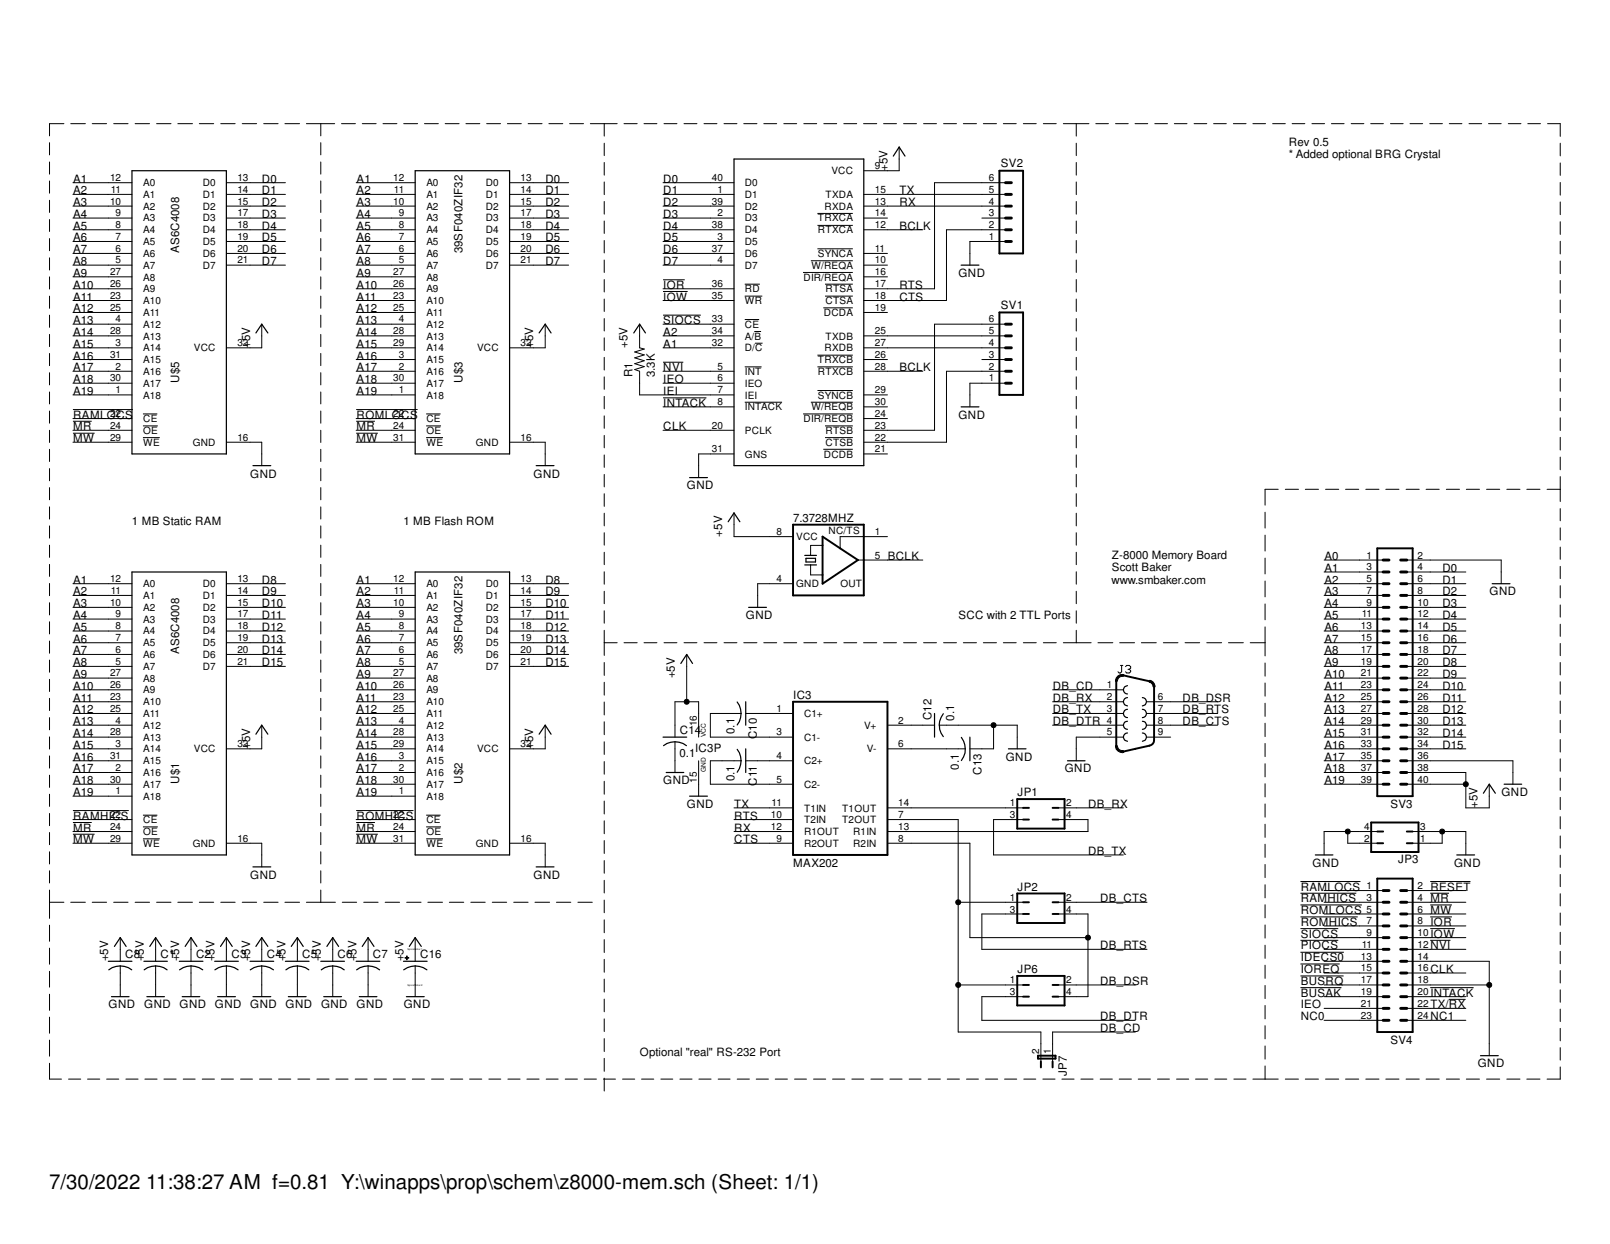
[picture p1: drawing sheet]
<svg xmlns="http://www.w3.org/2000/svg" width="279mm" height="216mm" viewBox="0 0 279 216" stroke-linecap="round" stroke-linejoin="round" font-family="sans-serif">
<defs><g id="words">
<text font-size="3.6" x="8.5" y="206.4">7/30/2022 11:38:27 AM f=0.81 Y:\winapps\prop\schem\z8000-mem.sch (Sheet: 1/1)</text>
<g font-size="2">
<text x="154" y="29.6" transform="rotate(-90 154 29.6)">+5V</text>
<text x="173.7" y="29">SV2</text>
<text x="223.6" y="27.5">* Added optional BRG Crystal</text>
<text x="223.7" y="25.3">Rev 0.5</text>
<text x="12.7" y="31.7">A1</text>
<text x="12.7" y="33.7">A2</text>
<text x="12.7" y="35.8">A3</text>
<text x="45.5" y="31.7">D0</text>
<text x="45.5" y="33.7">D1</text>
<text x="45.5" y="35.8">D2</text>
<text x="61.9" y="31.7">A1</text>
<text x="61.9" y="33.7">A2</text>
<text x="61.9" y="35.8">A3</text>
<text x="94.7" y="31.7">D0</text>
<text x="94.7" y="33.7">D1</text>
<text x="94.7" y="35.8">D2</text>
<text x="115.1" y="31.7">D0</text>
<text x="115.1" y="33.7">D1</text>
<text x="115.1" y="35.8">D2</text>
<text x="156.1" y="33.7">TX</text>
<text x="156.1" y="35.8">RX</text>
<text x="12.7" y="37.8">A4</text>
<text x="12.7" y="39.9">A5</text>
<text x="12.7" y="41.9">A6</text>
<text x="45.5" y="37.8">D3</text>
<text x="45.5" y="39.9">D4</text>
<text x="45.5" y="41.9">D5</text>
<text x="61.9" y="37.8">A4</text>
<text x="61.9" y="39.9">A5</text>
<text x="61.9" y="41.9">A6</text>
<text x="94.7" y="37.8">D3</text>
<text x="94.7" y="39.9">D4</text>
<text x="94.7" y="41.9">D5</text>
<text x="115.1" y="37.8">D3</text>
<text x="115.1" y="39.9">D4</text>
<text x="115.1" y="41.9">D5</text>
<text x="156.1" y="39.9">BCLK</text>
<text x="12.7" y="44">A7</text>
<text x="12.7" y="46">A8</text>
<text x="31.1" y="43.9" transform="rotate(-90 31.1 43.9)">AS6C4008</text>
<text x="45.5" y="44">D6</text>
<text x="45.5" y="46">D7</text>
<text x="61.9" y="44">A7</text>
<text x="61.9" y="46">A8</text>
<text x="80.3" y="44" transform="rotate(-90 80.3 44)">39SF040ZIF32</text>
<text x="94.7" y="44">D6</text>
<text x="94.7" y="46">D7</text>
<text x="115.1" y="44">D6</text>
<text x="115.1" y="46">D7</text>
<text x="12.7" y="48.1">A9</text>
<text x="12.7" y="50.1">A10</text>
<text x="12.7" y="52.2">A11</text>
<text x="61.9" y="48.1">A9</text>
<text x="61.9" y="50.1">A10</text>
<text x="61.9" y="52.2">A11</text>
<text x="115.1" y="52.2">IOW</text>
<text x="115.1" y="50.1">IOR</text>
<text x="156.1" y="52.2">CTS</text>
<text x="156.1" y="50.1">RTS</text>
<text x="166.3" y="48.1">GND</text>
<text x="173.7" y="53.6">SV1</text>
<text x="12.7" y="54.2">A12</text>
<text x="12.7" y="56.3">A13</text>
<text x="12.7" y="58.3">A14</text>
<text x="61.9" y="54.2">A12</text>
<text x="61.9" y="56.3">A13</text>
<text x="61.9" y="58.3">A14</text>
<text x="115.1" y="58.3">A2</text>
<text x="115.1" y="56.3">SIOCS</text>
<text x="12.7" y="60.4">A15</text>
<text x="12.7" y="62.4">A16</text>
<text x="12.7" y="64.4">A17</text>
<text x="43.4" y="60.4" transform="rotate(-90 43.4 60.4)">+5V</text>
<text x="61.9" y="60.4">A15</text>
<text x="61.9" y="62.4">A16</text>
<text x="61.9" y="64.4">A17</text>
<text x="92.5" y="60.4" transform="rotate(-90 92.5 60.4)">+5V</text>
<text x="108.9" y="60.4" transform="rotate(-90 108.9 60.4)">+5V</text>
<text x="109.8" y="65.4" transform="rotate(-90 109.8 65.4)">R1</text>
<text x="113.7" y="65.5" transform="rotate(-90 113.7 65.5)">3.3K</text>
<text x="115.1" y="60.4">A1</text>
<text x="115.1" y="64.4">NVI</text>
<text x="156.1" y="64.4">BCLK</text>
<text x="12.7" y="66.5">A18</text>
<text x="12.7" y="68.5">A19</text>
<text x="31.1" y="66.5" transform="rotate(-90 31.1 66.5)">U$5</text>
<text x="61.9" y="66.5">A18</text>
<text x="61.9" y="68.5">A19</text>
<text x="80.3" y="66.5" transform="rotate(-90 80.3 66.5)">U$3</text>
<text x="115.1" y="70.6">INTACK</text>
<text x="115.1" y="66.5">IEO</text>
<text x="115.1" y="68.5">IEI</text>
<text x="12.7" y="72.6">RAMLOCS</text>
<text x="12.7" y="74.7">MR</text>
<text x="12.7" y="76.8">MW</text>
<text x="61.9" y="72.6">ROMLOCS</text>
<text x="61.9" y="74.7">MR</text>
<text x="61.9" y="76.8">MW</text>
<text x="115.1" y="74.7">CLK</text>
<text x="166.3" y="72.6">GND</text>
<text x="43.4" y="82.9">GND</text>
<text x="92.6" y="82.9">GND</text>
<text x="119.2" y="84.9">GND</text>
<text x="22.9" y="91.1">1 MB Static RAM</text>
<text x="70" y="91.1">1 MB Flash ROM</text>
<text x="125.3" y="93.1" transform="rotate(-90 125.3 93.1)">+5V</text>
<text x="137.6" y="90.6">7.3728MHZ</text>
<text x="12.7" y="101.3">A1</text>
<text x="45.5" y="101.3">D8</text>
<text x="61.9" y="101.3">A1</text>
<text x="94.7" y="101.3">D8</text>
<text x="154.1" y="97.2">BCLK</text>
<text x="192.9" y="101.3">www.smbaker.com</text>
<text x="193" y="97">Z-8000 Memory Board</text>
<text x="193" y="99.1">Scott Baker</text>
<text x="229.8" y="97.2">A0</text>
<text x="229.8" y="99.3">A1</text>
<text x="229.8" y="101.3">A2</text>
<text x="250.3" y="99.3">D0</text>
<text x="250.3" y="101.3">D1</text>
<text x="12.7" y="103.3">A2</text>
<text x="12.7" y="105.4">A3</text>
<text x="12.7" y="107.4">A4</text>
<text x="45.5" y="103.3">D9</text>
<text x="45.5" y="105.4">D10</text>
<text x="45.5" y="107.4">D11</text>
<text x="61.9" y="103.3">A2</text>
<text x="61.9" y="105.4">A3</text>
<text x="61.9" y="107.4">A4</text>
<text x="94.7" y="103.3">D9</text>
<text x="94.7" y="105.4">D10</text>
<text x="94.7" y="107.4">D11</text>
<text x="129.5" y="107.4">GND</text>
<text x="166.3" y="107.4">SCC with 2 TTL Ports</text>
<text x="229.8" y="103.3">A3</text>
<text x="229.8" y="105.4">A4</text>
<text x="229.8" y="107.4">A5</text>
<text x="250.3" y="103.3">D2</text>
<text x="250.3" y="105.4">D3</text>
<text x="250.3" y="107.4">D4</text>
<text x="258.5" y="103.3">GND</text>
<text x="12.7" y="109.5">A5</text>
<text x="12.7" y="111.5">A6</text>
<text x="12.7" y="113.6">A7</text>
<text x="31.1" y="113.5" transform="rotate(-90 31.1 113.5)">AS6C4008</text>
<text x="45.5" y="109.5">D12</text>
<text x="45.5" y="111.5">D13</text>
<text x="45.5" y="113.6">D14</text>
<text x="61.9" y="109.5">A5</text>
<text x="61.9" y="111.5">A6</text>
<text x="61.9" y="113.6">A7</text>
<text x="80.3" y="113.6" transform="rotate(-90 80.3 113.6)">39SF040ZIF32</text>
<text x="94.7" y="109.5">D12</text>
<text x="94.7" y="111.5">D13</text>
<text x="94.7" y="113.6">D14</text>
<text x="229.8" y="109.5">A6</text>
<text x="229.8" y="111.5">A7</text>
<text x="229.8" y="113.6">A8</text>
<text x="250.3" y="109.5">D5</text>
<text x="250.3" y="111.5">D6</text>
<text x="250.3" y="113.6">D7</text>
<text x="12.7" y="115.7">A8</text>
<text x="12.7" y="117.7">A9</text>
<text x="12.7" y="119.7">A10</text>
<text x="45.5" y="115.7">D15</text>
<text x="61.9" y="115.7">A8</text>
<text x="61.9" y="117.7">A9</text>
<text x="61.9" y="119.7">A10</text>
<text x="94.7" y="115.7">D15</text>
<text x="117.1" y="117.7" transform="rotate(-90 117.1 117.7)">+5V</text>
<text x="182.7" y="119.7">DB_CD</text>
<text x="229.8" y="115.7">A9</text>
<text x="229.8" y="117.7">A10</text>
<text x="229.8" y="119.7">A11</text>
<text x="250.3" y="115.7">D8</text>
<text x="250.3" y="117.7">D9</text>
<text x="250.3" y="119.7">D10</text>
<text x="12.7" y="121.8">A11</text>
<text x="12.7" y="123.8">A12</text>
<text x="12.7" y="125.9">A13</text>
<text x="61.9" y="121.8">A11</text>
<text x="61.9" y="123.8">A12</text>
<text x="61.9" y="125.9">A13</text>
<text x="137.7" y="121.3">IC3</text>
<text x="161.7" y="125" transform="rotate(-90 161.7 125)">C12</text>
<text x="165.6" y="125.1" transform="rotate(-90 165.6 125.1)">0.1</text>
<text x="182.7" y="123.8">DB_TX</text>
<text x="182.7" y="121.8">DB_RX</text>
<text x="182.7" y="125.9">DB_DTR</text>
<text x="205.2" y="125.9">DB_CTS</text>
<text x="205.2" y="123.8">DB_RTS</text>
<text x="205.2" y="121.8">DB_DSR</text>
<text x="229.8" y="121.8">A12</text>
<text x="229.8" y="123.8">A13</text>
<text x="229.8" y="125.9">A14</text>
<text x="250.3" y="121.8">D11</text>
<text x="250.3" y="123.8">D12</text>
<text x="250.3" y="125.9">D13</text>
<text x="12.7" y="127.9">A14</text>
<text x="12.7" y="130">A15</text>
<text x="43.4" y="130" transform="rotate(-90 43.4 130)">+5V</text>
<text x="61.9" y="127.9">A14</text>
<text x="61.9" y="130">A15</text>
<text x="92.5" y="130" transform="rotate(-90 92.5 130)">+5V</text>
<text x="117.9" y="131.3">0.1</text>
<text x="118" y="127.4">C14</text>
<text x="120.6" y="130.6">IC3P</text>
<text x="127.5" y="127.4" transform="rotate(-90 127.5 127.4)">0.1</text>
<text x="131.4" y="128.3" transform="rotate(-90 131.4 128.3)">C10</text>
<text x="229.8" y="127.9">A15</text>
<text x="229.8" y="130">A16</text>
<text x="250.3" y="127.9">D14</text>
<text x="250.3" y="130">D15</text>
<text x="12.7" y="132">A16</text>
<text x="12.7" y="134.1">A17</text>
<text x="12.7" y="136.1">A18</text>
<text x="31.1" y="136.1" transform="rotate(-90 31.1 136.1)">U$1</text>
<text x="61.9" y="132">A16</text>
<text x="61.9" y="134.1">A17</text>
<text x="61.9" y="136.1">A18</text>
<text x="80.3" y="136.1" transform="rotate(-90 80.3 136.1)">U$2</text>
<text x="115.1" y="136.1">GND</text>
<text x="127.5" y="135.6" transform="rotate(-90 127.5 135.6)">0.1</text>
<text x="131.4" y="136.4" transform="rotate(-90 131.4 136.4)">C11</text>
<text x="166.4" y="133.6" transform="rotate(-90 166.4 133.6)">0.1</text>
<text x="170.3" y="134.5" transform="rotate(-90 170.3 134.5)">C13</text>
<text x="174.5" y="132">GND</text>
<text x="184.8" y="134.1">GND</text>
<text x="229.8" y="132">A17</text>
<text x="229.8" y="134.1">A18</text>
<text x="229.8" y="136.1">A19</text>
<text x="12.7" y="142.2">RAMHICS</text>
<text x="12.7" y="138.2">A19</text>
<text x="61.9" y="142.2">ROMHICS</text>
<text x="61.9" y="138.2">A19</text>
<text x="119.2" y="140.2">GND</text>
<text x="127.4" y="140.2">TX</text>
<text x="127.4" y="142.2">RTS</text>
<text x="176.6" y="138.2">JP1</text>
<text x="188.8" y="140.2">DB_RX</text>
<text x="241.3" y="140.2">SV3</text>
<text x="256.4" y="140.2" transform="rotate(-90 256.4 140.2)">+5V</text>
<text x="260.6" y="138.2">GND</text>
<text x="12.7" y="144.3">MR</text>
<text x="12.7" y="146.3">MW</text>
<text x="61.9" y="144.3">MR</text>
<text x="61.9" y="146.3">MW</text>
<text x="127.4" y="146.3">CTS</text>
<text x="127.4" y="144.3">RX</text>
<text x="188.8" y="148.4">DB_TX</text>
<text x="242.6" y="149.9">JP3</text>
<text x="43.4" y="152.5">GND</text>
<text x="92.6" y="152.5">GND</text>
<text x="137.7" y="150.5">MAX202</text>
<text x="176.6" y="154.6">JP2</text>
<text x="225.7" y="154.6">RAMLOCS</text>
<text x="227.8" y="150.5">GND</text>
<text x="248.2" y="154.6">RESET</text>
<text x="252.3" y="150.5">GND</text>
<text x="190.9" y="156.6">DB_CTS</text>
<text x="225.7" y="156.6">RAMHICS</text>
<text x="225.7" y="158.6">ROMLOCS</text>
<text x="225.7" y="160.7">ROMHICS</text>
<text x="248.2" y="156.6">MR</text>
<text x="248.2" y="158.6">MW</text>
<text x="248.2" y="160.7">IOR</text>
<text x="18.8" y="166.8" transform="rotate(-90 18.8 166.8)">+5V</text>
<text x="21.7" y="166.3">C8</text>
<text x="25" y="166.8" transform="rotate(-90 25 166.8)">+5V</text>
<text x="27.9" y="166.3">C1</text>
<text x="31.1" y="166.8" transform="rotate(-90 31.1 166.8)">+5V</text>
<text x="34" y="166.3">C2</text>
<text x="37.3" y="166.8" transform="rotate(-90 37.3 166.8)">+5V</text>
<text x="40.2" y="166.3">C3</text>
<text x="43.4" y="166.8" transform="rotate(-90 43.4 166.8)">+5V</text>
<text x="46.3" y="166.3">C4</text>
<text x="49.5" y="166.8" transform="rotate(-90 49.5 166.8)">+5V</text>
<text x="52.5" y="166.3">C5</text>
<text x="55.7" y="166.8" transform="rotate(-90 55.7 166.8)">+5V</text>
<text x="58.6" y="166.3">C6</text>
<text x="61.8" y="166.8" transform="rotate(-90 61.8 166.8)">+5V</text>
<text x="64.7" y="166.3">C7</text>
<text x="70" y="166.8" transform="rotate(-90 70 166.8)">+5V</text>
<text x="72.9" y="166.3">C16</text>
<text x="190.9" y="164.8">DB_RTS</text>
<text x="225.7" y="162.7">SIOCS</text>
<text x="225.7" y="164.8">PIOCS</text>
<text x="225.7" y="166.8">IDECS0</text>
<text x="248.2" y="162.7">IOW</text>
<text x="248.2" y="164.8">NVI</text>
<text x="176.6" y="168.9">JP6</text>
<text x="190.9" y="170.9">DB_DSR</text>
<text x="225.7" y="170.9">BUSRQ</text>
<text x="225.7" y="173">BUSAK</text>
<text x="225.7" y="168.9">IOREQ</text>
<text x="248.2" y="173">INTACK</text>
<text x="248.2" y="168.9">CLK</text>
<text x="18.8" y="175">GND</text>
<text x="25" y="175">GND</text>
<text x="31.2" y="175">GND</text>
<text x="37.3" y="175">GND</text>
<text x="43.4" y="175">GND</text>
<text x="49.6" y="175">GND</text>
<text x="55.7" y="175">GND</text>
<text x="61.9" y="175">GND</text>
<text x="70.1" y="175">GND</text>
<text x="190.9" y="177.1">DB_DTR</text>
<text x="190.9" y="179.1">DB_CD</text>
<text x="225.7" y="175">IEO</text>
<text x="225.7" y="177.1">NC0</text>
<text x="248.2" y="175">TX/RX</text>
<text x="248.2" y="177.1">NC1</text>
<text x="111" y="183.2">Optional &quot;real&quot; RS-232 Port</text>
<text x="241.3" y="181.2">SV4</text>
<text x="256.5" y="185.3">GND</text>
<text x="185.1" y="186.8" transform="rotate(-90 185.1 186.8)">JP7</text>
</g>
<g font-size="1.7">
<text x="151.8" y="29.3">9</text>
<text x="19.1" y="31.4">12</text>
<text x="19.1" y="35.5">10</text>
<text x="19.2" y="33.4">11</text>
<text x="24.8" y="32.3">A0</text>
<text x="24.8" y="34.3">A1</text>
<text x="35.2" y="32.3">D0</text>
<text x="35.2" y="34.3">D1</text>
<text x="41.2" y="31.4">13</text>
<text x="41.2" y="33.4">14</text>
<text x="41.2" y="35.5">15</text>
<text x="68.2" y="31.4">12</text>
<text x="68.2" y="35.5">10</text>
<text x="68.4" y="33.4">11</text>
<text x="74" y="32.3">A0</text>
<text x="74" y="34.3">A1</text>
<text x="84.3" y="32.3">D0</text>
<text x="84.3" y="34.3">D1</text>
<text x="90.3" y="31.4">13</text>
<text x="90.3" y="33.4">14</text>
<text x="90.3" y="35.5">15</text>
<text x="123.5" y="31.4">40</text>
<text x="123.5" y="35.5">39</text>
<text x="124.5" y="33.4">1</text>
<text x="129.3" y="32.3">D0</text>
<text x="129.3" y="34.3">D1</text>
<text x="143.3" y="34.3">TXDA</text>
<text x="144.3" y="30.3">VCC</text>
<text x="151.8" y="33.4">15</text>
<text x="151.8" y="35.5">13</text>
<text x="171.6" y="35.5">4</text>
<text x="171.6" y="33.4">5</text>
<text x="171.6" y="31.4">6</text>
<text x="20.1" y="37.5">9</text>
<text x="20.1" y="39.6">8</text>
<text x="20.1" y="41.7">7</text>
<text x="24.8" y="36.4">A2</text>
<text x="24.8" y="38.4">A3</text>
<text x="24.8" y="40.5">A4</text>
<text x="35.2" y="36.4">D2</text>
<text x="35.2" y="38.4">D3</text>
<text x="35.2" y="40.5">D4</text>
<text x="41.2" y="37.5">17</text>
<text x="41.2" y="39.6">18</text>
<text x="41.2" y="41.7">19</text>
<text x="69.2" y="37.5">9</text>
<text x="69.2" y="39.6">8</text>
<text x="69.2" y="41.7">7</text>
<text x="74" y="36.4">A2</text>
<text x="74" y="38.4">A3</text>
<text x="74" y="40.5">A4</text>
<text x="84.3" y="36.4">D2</text>
<text x="84.3" y="38.4">D3</text>
<text x="84.3" y="40.5">D4</text>
<text x="90.3" y="37.5">17</text>
<text x="90.3" y="39.6">18</text>
<text x="90.3" y="41.7">19</text>
<text x="123.5" y="39.6">38</text>
<text x="124.5" y="37.5">2</text>
<text x="124.5" y="41.7">3</text>
<text x="129.3" y="36.4">D2</text>
<text x="129.3" y="38.4">D3</text>
<text x="129.3" y="40.5">D4</text>
<text x="141.9" y="38.4">TRXCA</text>
<text x="141.9" y="40.5">RTXCA</text>
<text x="143.1" y="36.4">RXDA</text>
<text x="151.8" y="37.5">14</text>
<text x="151.8" y="39.6">12</text>
<text x="171.6" y="41.7">1</text>
<text x="171.6" y="39.6">2</text>
<text x="171.6" y="37.5">3</text>
<text x="19.1" y="47.8">27</text>
<text x="20.1" y="43.7">6</text>
<text x="20.1" y="45.7">5</text>
<text x="24.8" y="42.5">A5</text>
<text x="24.8" y="44.6">A6</text>
<text x="24.8" y="46.7">A7</text>
<text x="35.2" y="42.5">D5</text>
<text x="35.2" y="44.6">D6</text>
<text x="35.2" y="46.7">D7</text>
<text x="41.2" y="43.7">20</text>
<text x="41.2" y="45.7">21</text>
<text x="68.2" y="47.8">27</text>
<text x="69.2" y="43.7">6</text>
<text x="69.2" y="45.7">5</text>
<text x="74" y="42.5">A5</text>
<text x="74" y="44.6">A6</text>
<text x="74" y="46.7">A7</text>
<text x="84.3" y="42.5">D5</text>
<text x="84.3" y="44.6">D6</text>
<text x="84.3" y="46.7">D7</text>
<text x="90.3" y="43.7">20</text>
<text x="90.3" y="45.7">21</text>
<text x="123.5" y="43.7">37</text>
<text x="124.5" y="45.7">4</text>
<text x="129.3" y="42.5">D5</text>
<text x="129.3" y="44.6">D6</text>
<text x="129.3" y="46.7">D7</text>
<text x="140.8" y="46.7">W/REQA</text>
<text x="141.9" y="44.6">SYNCA</text>
<text x="151.8" y="43.7">11</text>
<text x="151.8" y="45.7">10</text>
<text x="151.8" y="47.8">16</text>
<text x="19.1" y="49.8">26</text>
<text x="19.1" y="51.9">23</text>
<text x="19.1" y="53.9">25</text>
<text x="24.8" y="48.7">A8</text>
<text x="24.8" y="50.7">A9</text>
<text x="24.8" y="52.8">A10</text>
<text x="68.2" y="49.8">26</text>
<text x="68.2" y="51.9">23</text>
<text x="68.2" y="53.9">25</text>
<text x="74" y="48.7">A8</text>
<text x="74" y="50.7">A9</text>
<text x="74" y="52.8">A10</text>
<text x="123.5" y="49.8">36</text>
<text x="123.5" y="51.9">35</text>
<text x="129.3" y="50.7">RD</text>
<text x="129.3" y="52.8">WR</text>
<text x="139.4" y="48.7">DIR/REQA</text>
<text x="143.3" y="50.7">RTSA</text>
<text x="143.3" y="52.8">CTSA</text>
<text x="151.8" y="49.8">17</text>
<text x="151.8" y="51.9">18</text>
<text x="151.8" y="53.9">19</text>
<text x="19.1" y="58">28</text>
<text x="20.1" y="56">4</text>
<text x="24.8" y="54.8">A11</text>
<text x="24.8" y="56.9">A12</text>
<text x="24.8" y="58.9">A13</text>
<text x="68.2" y="58">28</text>
<text x="69.2" y="56">4</text>
<text x="74" y="54.8">A11</text>
<text x="74" y="56.9">A12</text>
<text x="74" y="58.9">A13</text>
<text x="123.5" y="56">33</text>
<text x="123.5" y="58">34</text>
<text x="129.3" y="56.9">CE</text>
<text x="129.3" y="58.9">A/B</text>
<text x="143" y="54.8">DCDA</text>
<text x="143.3" y="58.9">TXDB</text>
<text x="151.8" y="58">25</text>
<text x="171.6" y="58">5</text>
<text x="171.6" y="56">6</text>
<text x="19.1" y="62.1">31</text>
<text x="20.1" y="60.1">3</text>
<text x="20.1" y="64.2">2</text>
<text x="24.8" y="61">A14</text>
<text x="24.8" y="63">A15</text>
<text x="24.8" y="65.1">A16</text>
<text x="33.7" y="61">VCC</text>
<text x="41.2" y="60.1">32</text>
<text x="68.2" y="60.1">29</text>
<text x="69.2" y="62.1">3</text>
<text x="69.2" y="64.2">2</text>
<text x="74" y="61">A14</text>
<text x="74" y="63">A15</text>
<text x="74" y="65.1">A16</text>
<text x="82.8" y="61">VCC</text>
<text x="90.3" y="60.1">32</text>
<text x="123.5" y="60.1">32</text>
<text x="124.5" y="64.2">5</text>
<text x="129.3" y="61">D/C</text>
<text x="129.3" y="65.1">INT</text>
<text x="141.9" y="63">TRXCB</text>
<text x="141.9" y="65.1">RTXCB</text>
<text x="143.1" y="61">RXDB</text>
<text x="151.8" y="60.1">27</text>
<text x="151.8" y="62.1">26</text>
<text x="151.8" y="64.2">28</text>
<text x="171.6" y="64.2">2</text>
<text x="171.6" y="62.1">3</text>
<text x="171.6" y="60.1">4</text>
<text x="19.1" y="66.2">30</text>
<text x="20.1" y="68.2">1</text>
<text x="24.8" y="67.1">A17</text>
<text x="24.8" y="69.2">A18</text>
<text x="68.2" y="66.2">30</text>
<text x="69.2" y="68.2">1</text>
<text x="74" y="67.1">A17</text>
<text x="74" y="69.2">A18</text>
<text x="124.5" y="66.2">6</text>
<text x="124.5" y="68.2">7</text>
<text x="124.5" y="70.3">8</text>
<text x="129.3" y="67.1">IEO</text>
<text x="129.3" y="69.2">IEI</text>
<text x="129.3" y="71.2">INTACK</text>
<text x="140.8" y="71.2">W/REQB</text>
<text x="141.9" y="69.2">SYNCB</text>
<text x="151.8" y="68.2">29</text>
<text x="151.8" y="70.3">30</text>
<text x="171.6" y="66.2">1</text>
<text x="19.1" y="72.3">22</text>
<text x="19.1" y="74.4">24</text>
<text x="19.1" y="76.5">29</text>
<text x="24.8" y="73.2">CE</text>
<text x="24.8" y="75.3">OE</text>
<text x="24.8" y="77.3">WE</text>
<text x="33.4" y="77.3">GND</text>
<text x="41.2" y="76.5">16</text>
<text x="68.2" y="72.3">22</text>
<text x="68.2" y="74.4">24</text>
<text x="68.2" y="76.5">31</text>
<text x="74" y="73.2">CE</text>
<text x="74" y="75.3">OE</text>
<text x="74" y="77.3">WE</text>
<text x="82.6" y="77.3">GND</text>
<text x="90.3" y="76.5">16</text>
<text x="123.5" y="74.4">20</text>
<text x="129.3" y="75.3">PCLK</text>
<text x="139.4" y="73.2">DIR/REQB</text>
<text x="143.3" y="75.3">RTSB</text>
<text x="143.3" y="77.3">CTSB</text>
<text x="151.8" y="72.3">24</text>
<text x="151.8" y="74.4">23</text>
<text x="151.8" y="76.5">22</text>
<text x="123.5" y="78.5">31</text>
<text x="129.3" y="79.4">GNS</text>
<text x="143" y="79.4">DCDB</text>
<text x="151.8" y="78.5">21</text>
<text x="134.7" y="92.8">8</text>
<text x="138.2" y="93.7">VCC</text>
<text x="143.8" y="92.7">NC/TS</text>
<text x="151.8" y="92.8">1</text>
<text x="19.1" y="101">12</text>
<text x="24.8" y="101.9">A0</text>
<text x="35.2" y="101.9">D0</text>
<text x="41.2" y="101">13</text>
<text x="68.2" y="101">12</text>
<text x="74" y="101.9">A0</text>
<text x="84.3" y="101.9">D0</text>
<text x="90.3" y="101">13</text>
<text x="134.7" y="101">4</text>
<text x="138.2" y="101.9">GND</text>
<text x="145.8" y="101.9">OUT</text>
<text x="151.8" y="96.9">5</text>
<text x="237.2" y="96.9">1</text>
<text x="237.2" y="99">3</text>
<text x="237.2" y="101">5</text>
<text x="246" y="96.9">2</text>
<text x="246" y="99">4</text>
<text x="246" y="101">6</text>
<text x="19.1" y="105.1">10</text>
<text x="19.2" y="103.1">11</text>
<text x="20.1" y="107.1">9</text>
<text x="24.8" y="104">A1</text>
<text x="24.8" y="106">A2</text>
<text x="35.2" y="104">D1</text>
<text x="35.2" y="106">D2</text>
<text x="41.2" y="103.1">14</text>
<text x="41.2" y="105.1">15</text>
<text x="41.2" y="107.1">17</text>
<text x="68.2" y="105.1">10</text>
<text x="68.4" y="103.1">11</text>
<text x="69.2" y="107.1">9</text>
<text x="74" y="104">A1</text>
<text x="74" y="106">A2</text>
<text x="84.3" y="104">D1</text>
<text x="84.3" y="106">D2</text>
<text x="90.3" y="103.1">14</text>
<text x="90.3" y="105.1">15</text>
<text x="90.3" y="107.1">17</text>
<text x="236.3" y="107.1">11</text>
<text x="237.2" y="103.1">7</text>
<text x="237.2" y="105.1">9</text>
<text x="246" y="103.1">8</text>
<text x="246" y="105.1">10</text>
<text x="246" y="107.1">12</text>
<text x="20.1" y="109.2">8</text>
<text x="20.1" y="111.3">7</text>
<text x="20.1" y="113.3">6</text>
<text x="24.8" y="108.1">A3</text>
<text x="24.8" y="110.1">A4</text>
<text x="24.8" y="112.1">A5</text>
<text x="35.2" y="108.1">D3</text>
<text x="35.2" y="110.1">D4</text>
<text x="35.2" y="112.1">D5</text>
<text x="41.2" y="109.2">18</text>
<text x="41.2" y="111.3">19</text>
<text x="41.2" y="113.3">20</text>
<text x="69.2" y="109.2">8</text>
<text x="69.2" y="111.3">7</text>
<text x="69.2" y="113.3">6</text>
<text x="74" y="108.1">A3</text>
<text x="74" y="110.1">A4</text>
<text x="74" y="112.1">A5</text>
<text x="84.3" y="108.1">D3</text>
<text x="84.3" y="110.1">D4</text>
<text x="84.3" y="112.1">D5</text>
<text x="90.3" y="109.2">18</text>
<text x="90.3" y="111.3">19</text>
<text x="90.3" y="113.3">20</text>
<text x="236.2" y="109.2">13</text>
<text x="236.2" y="111.3">15</text>
<text x="236.2" y="113.3">17</text>
<text x="246" y="109.2">14</text>
<text x="246" y="111.3">16</text>
<text x="246" y="113.3">18</text>
<text x="19.1" y="117.4">27</text>
<text x="19.1" y="119.5">26</text>
<text x="20.1" y="115.4">5</text>
<text x="24.8" y="114.2">A6</text>
<text x="24.8" y="116.2">A7</text>
<text x="24.8" y="118.3">A8</text>
<text x="35.2" y="114.2">D6</text>
<text x="35.2" y="116.2">D7</text>
<text x="41.2" y="115.4">21</text>
<text x="68.2" y="117.4">27</text>
<text x="68.2" y="119.5">26</text>
<text x="69.2" y="115.4">5</text>
<text x="74" y="114.2">A6</text>
<text x="74" y="116.2">A7</text>
<text x="74" y="118.3">A8</text>
<text x="84.3" y="114.2">D6</text>
<text x="84.3" y="116.2">D7</text>
<text x="90.3" y="115.4">21</text>
<text x="192.1" y="119.5">1</text>
<text x="236.2" y="115.4">19</text>
<text x="236.2" y="117.4">21</text>
<text x="236.2" y="119.5">23</text>
<text x="246" y="115.4">20</text>
<text x="246" y="117.4">22</text>
<text x="246" y="119.5">24</text>
<text x="19.1" y="121.5">23</text>
<text x="19.1" y="123.5">25</text>
<text x="20.1" y="125.6">4</text>
<text x="24.8" y="120.4">A9</text>
<text x="24.8" y="122.4">A10</text>
<text x="24.8" y="124.5">A11</text>
<text x="68.2" y="121.5">23</text>
<text x="68.2" y="123.5">25</text>
<text x="69.2" y="125.6">4</text>
<text x="74" y="120.4">A9</text>
<text x="74" y="122.4">A10</text>
<text x="74" y="124.5">A11</text>
<text x="134.7" y="123.5">1</text>
<text x="139.5" y="124.5">C1+</text>
<text x="155.9" y="125.6">2</text>
<text x="192.1" y="121.5">2</text>
<text x="192.1" y="123.5">3</text>
<text x="192.1" y="125.6">4</text>
<text x="201" y="121.5">6</text>
<text x="201" y="123.5">7</text>
<text x="201" y="125.6">8</text>
<text x="236.2" y="121.5">25</text>
<text x="236.2" y="123.5">27</text>
<text x="236.2" y="125.6">29</text>
<text x="246" y="121.5">26</text>
<text x="246" y="123.5">28</text>
<text x="246" y="125.6">30</text>
<text x="19.1" y="127.6">28</text>
<text x="19.1" y="131.7">31</text>
<text x="20.1" y="129.7">3</text>
<text x="24.8" y="126.5">A12</text>
<text x="24.8" y="128.5">A13</text>
<text x="24.8" y="130.6">A14</text>
<text x="33.7" y="130.6">VCC</text>
<text x="41.2" y="129.7">32</text>
<text x="68.2" y="127.6">28</text>
<text x="68.2" y="129.7">29</text>
<text x="69.2" y="131.7">3</text>
<text x="74" y="126.5">A12</text>
<text x="74" y="128.5">A13</text>
<text x="74" y="130.6">A14</text>
<text x="82.8" y="130.6">VCC</text>
<text x="90.3" y="129.7">32</text>
<text x="120.9" y="126" transform="rotate(-90 120.9 126)">16</text>
<text x="134.7" y="127.6">3</text>
<text x="134.7" y="131.7">4</text>
<text x="139.5" y="128.5">C1-</text>
<text x="149.9" y="126.5">V+</text>
<text x="150.5" y="130.6">V-</text>
<text x="155.9" y="129.7">6</text>
<text x="192.1" y="127.6">5</text>
<text x="201" y="127.6">9</text>
<text x="236.2" y="127.6">31</text>
<text x="236.2" y="129.7">33</text>
<text x="236.2" y="131.7">35</text>
<text x="246" y="127.6">32</text>
<text x="246" y="129.7">34</text>
<text x="246" y="131.7">36</text>
<text x="19.1" y="135.8">30</text>
<text x="20.1" y="133.8">2</text>
<text x="20.1" y="137.9">1</text>
<text x="24.8" y="132.6">A15</text>
<text x="24.8" y="134.7">A16</text>
<text x="24.8" y="136.7">A17</text>
<text x="68.2" y="135.8">30</text>
<text x="69.2" y="133.8">2</text>
<text x="69.2" y="137.9">1</text>
<text x="74" y="132.6">A15</text>
<text x="74" y="134.7">A16</text>
<text x="74" y="136.7">A17</text>
<text x="120.9" y="135.8" transform="rotate(-90 120.9 135.8)">15</text>
<text x="134.7" y="135.8">5</text>
<text x="139.5" y="132.6">C2+</text>
<text x="139.5" y="136.7">C2-</text>
<text x="236.2" y="133.8">37</text>
<text x="236.2" y="135.8">39</text>
<text x="246" y="133.8">38</text>
<text x="246" y="135.8">40</text>
<text x="19.1" y="142">22</text>
<text x="24.8" y="138.8">A18</text>
<text x="24.8" y="142.9">CE</text>
<text x="68.2" y="142">22</text>
<text x="74" y="138.8">A18</text>
<text x="74" y="142.9">CE</text>
<text x="133.8" y="142">10</text>
<text x="133.9" y="139.9">11</text>
<text x="139.5" y="140.8">T1IN</text>
<text x="139.5" y="142.9">T2IN</text>
<text x="146.2" y="140.8">T1OUT</text>
<text x="146.2" y="142.9">T2OUT</text>
<text x="155.9" y="139.9">14</text>
<text x="155.9" y="142">7</text>
<text x="175.3" y="139.9">1</text>
<text x="175.3" y="142">3</text>
<text x="185" y="139.9">2</text>
<text x="185" y="142">4</text>
<text x="19.1" y="144">24</text>
<text x="19.1" y="146">29</text>
<text x="24.8" y="144.9">OE</text>
<text x="24.8" y="147">WE</text>
<text x="33.4" y="147">GND</text>
<text x="41.2" y="146">16</text>
<text x="68.2" y="144">24</text>
<text x="68.2" y="146">31</text>
<text x="74" y="144.9">OE</text>
<text x="74" y="147">WE</text>
<text x="82.6" y="147">GND</text>
<text x="90.3" y="146">16</text>
<text x="133.8" y="144">12</text>
<text x="134.7" y="146">9</text>
<text x="139.5" y="144.9">R1OUT</text>
<text x="139.5" y="147">R2OUT</text>
<text x="148.1" y="144.9">R1IN</text>
<text x="148.1" y="147">R2IN</text>
<text x="155.9" y="144">13</text>
<text x="155.9" y="146">8</text>
<text x="236.7" y="146">2</text>
<text x="236.7" y="144">4</text>
<text x="246.5" y="146">1</text>
<text x="246.5" y="144">3</text>
<text x="237.2" y="154.3">1</text>
<text x="246" y="154.3">2</text>
<text x="175.3" y="156.3">1</text>
<text x="175.3" y="158.4">3</text>
<text x="185" y="156.3">2</text>
<text x="185" y="158.4">4</text>
<text x="237.2" y="156.3">3</text>
<text x="237.2" y="158.4">5</text>
<text x="237.2" y="160.4">7</text>
<text x="246" y="156.3">4</text>
<text x="246" y="158.4">6</text>
<text x="246" y="160.4">8</text>
<text x="236.2" y="166.5">13</text>
<text x="236.3" y="164.5">11</text>
<text x="237.2" y="162.4">9</text>
<text x="246" y="162.4">10</text>
<text x="246" y="164.5">12</text>
<text x="246" y="166.5">14</text>
<text x="175.3" y="170.6">1</text>
<text x="175.3" y="172.7">3</text>
<text x="185" y="170.6">2</text>
<text x="185" y="172.7">4</text>
<text x="236.2" y="168.6">15</text>
<text x="236.2" y="170.6">17</text>
<text x="236.2" y="172.7">19</text>
<text x="246" y="168.6">16</text>
<text x="246" y="170.6">18</text>
<text x="246" y="172.7">20</text>
<text x="236.2" y="174.8">21</text>
<text x="236.2" y="176.8">23</text>
<text x="246" y="174.8">22</text>
<text x="246" y="176.8">24</text>
<text x="180.3" y="182.9" transform="rotate(-90 180.3 182.9)">2</text>
<text x="182.4" y="182.9" transform="rotate(-90 182.4 182.9)">1</text>
</g>
<g font-size="1.1">
<text x="122.5" y="127.9" transform="rotate(-90 122.5 127.9)">VCC</text>
<text x="122.5" y="134.1" transform="rotate(-90 122.5 134.1)">GND</text>
</g>
<g font-size=".4">
<text x="70.7" y="164.9">SpiceOrder 1</text>
<text x="70.7" y="171.1">SpiceOrder 2</text>
</g>
</g></defs>
<g fill="none" stroke="#000" stroke-width=".17">
<path d="M8.6 24.8v2.1M8.6 28.1v2.1M8.6 31.4v2.1M8.6 34.8v2.1M8.6 38.1v2.1M11.1 21.5h-2.5v2.1M12.3 21.5h2.5M12.7 31.7h10.2M12.7 33.7h10.2M12.7 35.8h10.2M12.7 37.8h10.2M12.7 39.9h10.2"/>
<path d="M16 21.5h2.5M19.7 21.5h2.5M23.5 21.5h2.5M27.2 21.5h2.5M30.9 21.5h2.5M34.6 21.5h2.5M38.3 21.5h2.5M39.3 31.7h10.2M39.3 33.7h10.2M39.3 35.8h10.2M39.3 37.8h10.2M39.3 39.9h10.2"/>
<path d="M42 21.5h2.5M45.8 21.5h2.5M49.4 21.5h2.6M53.2 21.5h4.9M55.7 21.5v2.1M55.7 24.8v2.1M55.7 28.1v2.1M55.7 31.4v2.1M55.7 34.8v2.1M55.7 38.1v2.1M59.3 21.5h2.4M61.8 31.7h10.3"/>
<path d="M61.8 33.7h10.3M61.8 35.8h10.3M61.8 37.8h10.3M61.8 39.9h10.3M62.9 21.5h2.4M66.5 21.5h2.4M70.1 21.5h2.4M73.7 21.5h2.4M77.3 21.5h2.4M80.9 21.5h2.4M84.5 21.5h2.4M88.1 21.5h2.4"/>
<path d="M88.4 31.7h10.3M88.4 33.7h10.3M88.4 35.8h10.3M88.4 37.8h10.3M88.4 39.9h10.3M91.7 21.5h2.4M95.2 21.5h2.5M98.8 21.5h2.5M102.4 21.5h4.7M104.9 21.5v2.1M104.9 24.8v2.2M104.9 28.2v2.2"/>
<path d="M104.9 31.6v2.2M104.9 35v2.2M104.9 38.4v2.1M108.3 21.5h2.3M111.8 21.5h2.2M115.1 31.7h12.3M115.1 33.7h12.3M115.1 35.8h12.3M115.1 37.8h12.3M115.1 39.9h12.3M115.2 21.5h2.3M118.7 21.5h2.2"/>
<path d="M122.2 21.5h2.2M125.6 21.5h2.3M129.1 21.5h2.3M132.5 21.5h2.3M136 21.5h2.3M139.5 21.5h2.2M141.9 37h6.1M141.9 39.1h6.1M143 21.5h2.2M146.4 21.5h2.3M149.9 21.5h2.2M149.9 33.7h24.6"/>
<path d="M149.9 35.8h24.6M149.9 37.8h4.1M149.9 39.9h10.2M153.3 21.5h2.3M156 25.5v4.1h-6.1M156.8 21.5h2.2M160.3 21.5h2.2M163.7 21.5h2.3M167.2 21.5h2.3M170.4 37.8h4.1M170.6 21.5h2.3M174.1 21.5h2.3"/>
<path d="M174.5 31.7h-12.3v18.4h-12.3M174.5 39.9h-10.2v12.3h-14.4M177.6 21.5h2.2M181.1 21.5h2.2M184.5 21.5h4.5M186.8 21.5v2.1M186.8 24.8v2.2M186.8 28.2v2.2M186.8 31.6v2.2M186.8 35v2.2M186.8 38.4v2.1M190.2 21.5h2.2"/>
<path d="M193.6 21.5h2.2M197 21.5h2.2M200.4 21.5h2.2M203.8 21.5h2.2M207.2 21.5h2.2M210.6 21.5h2.2M214 21.5h2.2M217.4 21.5h2.2M220.9 21.5h2.2M224.2 21.5h2.2M227.7 21.5h2.2M231.1 21.5h2.2"/>
<path d="M234.5 21.5h2.2M237.9 21.5h2.2M241.3 21.5h2.2M244.7 21.5h2.2M248.1 21.5h2.2M251.5 21.5h2.2M254.9 21.5h2.2M258.3 21.5h2.2M261.7 21.5h2.2M265.1 21.5h2.2M268.6 21.5h2.2v2.2M270.8 24.8v2.3"/>
<path d="M270.8 28.3v2.1M270.8 31.7v2.2M270.8 35.1v2.2M270.8 38.5v2.2M8.6 41.4v2.1M8.6 44.7v2.2M8.6 48v2.2M8.6 51.4v2.1M8.6 54.7v2.1M8.6 58v2.2M12.7 41.9h10.2M12.7 44h10.2"/>
<path d="M12.7 46h10.2M12.7 50.1h10.2M12.7 52.2h10.2M12.7 56.3h10.2M12.7 58.3h10.2M12.7 48h10.2M12.7 54.2h10.2M39.3 41.9h10.2M39.3 44h10.2M39.3 46h10.2M45.4 56.3v4.1h-6.1M55.7 41.4v2.1"/>
<path d="M55.7 44.7v2.2M55.7 48v2.2M55.7 51.4v2.1M55.7 54.7v2.1M55.7 58v2.2M61.8 41.9h10.3M61.8 44h10.3M61.8 46h10.3M61.8 50.1h10.3M61.8 52.2h10.3M61.8 56.3h10.3M61.8 58.3h10.3"/>
<path d="M61.8 48h10.3M61.8 54.2h10.3M88.4 41.9h10.3M88.4 44h10.3M88.4 46h10.3M94.6 56.3v4.1h-6.2M104.9 41.7v2.2M104.9 45.1v2.2M104.9 48.5v2.2M104.9 51.9v2.2M104.9 55.3v2.1M104.9 58.6v2.2"/>
<path d="M111 56.3v4.1l.8 .2-1.6 .5 1.6 .5-1.6 .5 1.6 .5-1.6 .5 1.6 .5-1.6 .5 .8 .3v4.1h16.4M115.1 50.6h4.2M115.1 54.7h6.5M115.1 48.6h3.7M115.1 41.9h12.3M115.1 44h12.3M115.1 46h12.3M115.1 50.1h12.3M115.1 52.2h12.3M115.1 56.3h12.3M115.1 58.3h12.3M129.2 49.3h2.7"/>
<path d="M129.2 51.4h3.1M129.2 55.5h2.5M130.9 57.5h1.2M131 59.6h1.3M139.4 47.3h8.6M140.7 45.3h7.3M141.9 43.2h6.1M142.9 53.4h5.1M143.2 49.3h4.8M143.2 51.4h4.8M149.9 44h4.1M149.9 46h4.1"/>
<path d="M149.9 58.3h24.6M149.9 48h4.1M149.9 54.2h4.1M174.5 41.9h-6.2v4.1M174.5 56.3h-12.3v18.4h-12.3M186.8 41.7v2.2M186.8 45.1v2.2M186.8 48.5v2.2M186.8 51.9v2.2M186.8 55.3v2.1M186.8 58.6v2.2M270.8 41.9v2.2"/>
<path d="M270.8 45.3v2.2M270.8 48.7v2.2M270.8 52.1v2.2M270.8 55.5v2.2M270.8 58.9v2.2M8.6 61.3v2.2M8.6 64.7v2.1M8.6 68v2.1M8.6 71.3v2.1M8.6 74.7v2.1M8.6 78v2.1M12.7 71.1h10.4"/>
<path d="M12.7 73.1h3.2M12.7 75.2h3.7M12.7 60.4h10.2M12.7 64.4h10.2M12.7 66.5h10.2M12.7 68.5h10.2M12.7 74.7h10.2M12.7 62.4h10.2M12.7 72.6h10.2M12.7 76.8h10.2M24.8 71.8h2.5M24.8 73.9h2.6"/>
<path d="M24.8 75.9h2.9M39.3 76.8h6.1v4M55.7 61.3v2.2M55.7 64.7v2.1M55.7 68v2.1M55.7 71.3v2.1M55.7 74.7v2.1M55.7 78v2.1M61.8 71.1h10.7M61.8 73.1h3.3M61.8 75.2h3.8M61.8 60.4h10.3"/>
<path d="M61.8 64.4h10.3M61.8 66.5h10.3M61.8 68.5h10.3M61.8 74.7h10.3M61.8 62.4h10.3M61.8 72.6h10.3M61.8 76.8h10.3M74 71.8h2.5M74 73.9h2.5M74 75.9h2.9M88.4 76.8h6.2v4M104.9 62v2.2"/>
<path d="M104.9 65.4v2.2M104.9 68.8v2.2M104.9 72.2v2.1M104.9 75.6v2.1M104.9 79v2.1M115.1 69h7.5M115.1 62.9h3.5M115.1 60.4h12.3M115.1 64.4h12.3M115.1 66.5h12.3M115.1 70.6h12.3M115.1 74.7h12.3"/>
<path d="M127.4 78.8h-6.2v4.1M129.2 63.7h3M129.2 69.8h6.5M139.4 71.8h8.6M140.7 69.8h7.3M141.9 63.7h6.1M141.9 61.6h6.1M141.9 67.8h6.1M142.9 78h5.1M143.2 73.9h4.8M143.2 75.9h4.8M149.9 60.4h24.6"/>
<path d="M149.9 64.4h10.2M149.9 68.5h4.1M149.9 70.6h4.1M149.9 78.8h4.1M149.9 62.4h4.1M149.9 72.6h4.1M170.4 62.4h4.1M174.5 64.4h-10.2v12.4h-14.4M174.5 66.5h-6.2v4.1M186.8 62v2.2M186.8 65.4v2.2M186.8 68.8v2.2"/>
<path d="M186.8 72.2v2.1M186.8 75.6v2.1M186.8 79v2.1M270.8 62.3v2.2M270.8 65.7v2.2M270.8 69.1v2.2M270.8 72.5v2.2M270.8 75.9v2.2M270.8 79.3v2.2M8.6 81.3v2.1M8.6 84.6v2.1M8.6 88v2.1"/>
<path d="M8.6 91.3v2.1M8.6 94.6v2.1M8.6 98v2M55.7 81.3v2.1M55.7 84.6v2.1M55.7 88v2.1M55.7 91.3v2.1M55.7 94.6v2.1M55.7 98v2M104.9 82.3v2.2M104.9 85.7v2.2M104.9 89.1v2.2"/>
<path d="M104.9 92.5v2.1M104.9 95.8v2.2M104.9 99.2v2.2M127.4 89v4.1h10.2M140.7 98v1.8h2M142.7 94.7h-2v1.7M148.9 97.2h11.2M154 93.1h-8.2v2.1M186.8 82.3v2.2M186.8 85.7v2.2M186.8 89.1v2.2M186.8 92.5v2.1"/>
<path d="M186.8 95.8v2.2M186.8 99.2v2.2M219.5 88.9v2.8M219.5 92.9v2.7M219.5 96.9v2.7M221.8 84.9h-2.3v2.8M223.1 84.9h2.2M226.5 84.9h2.3M229.8 97.2h10.2M229.8 99.3h10.2M230 84.9h2.3M233.5 84.9h2.3"/>
<path d="M237 84.9h2.3M240.5 84.9h2.3M244 84.9h2.3M244.1 97.2h16.4v4.1M244.1 99.3h10.3M247.5 84.9h2.3M251 84.9h2.3M254.5 84.9h2.3M258 84.9h2.3M261.5 84.9h2.3M265 84.9h2.3M268.5 84.9h2.3"/>
<path d="M270.8 82.7v4.3M270.8 88.3v2.1M270.8 91.6v2.1M270.8 95v2.1M270.8 98.3v2.1M8.6 101.3v2.1M8.6 104.6v2.1M8.6 107.9v2.1M8.6 111.3v2.1M8.6 114.6v2.1M8.6 117.9v2.1M12.7 111.5h10.2"/>
<path d="M12.7 101.3h10.2M12.7 103.3h10.2M12.7 105.4h10.2M12.7 107.4h10.2M12.7 109.5h10.2M12.7 113.6h10.2M12.7 115.7h10.2M12.7 117.7h10.2M12.7 119.7h10.2M39.3 111.5h10.2M39.3 101.3h10.2M39.3 103.3h10.2"/>
<path d="M39.3 105.4h10.2M39.3 107.4h10.2M39.3 109.5h10.2M39.3 113.6h10.2M39.3 115.7h10.2M55.7 101.3v2.1M55.7 104.6v2.1M55.7 107.9v2.1M55.7 111.3v2.1M55.7 114.6v2.1M55.7 117.9v2.1M61.8 111.5h10.3"/>
<path d="M61.8 101.3h10.3M61.8 103.3h10.3M61.8 105.4h10.3M61.8 107.4h10.3M61.8 109.5h10.3M61.8 113.6h10.3M61.8 115.7h10.3M61.8 117.7h10.3M61.8 119.7h10.3M88.4 111.5h10.3M88.4 101.3h10.3M88.4 103.3h10.3"/>
<path d="M88.4 105.4h10.3M88.4 107.4h10.3M88.4 109.5h10.3M88.4 113.6h10.3M88.4 115.7h10.3M104.9 102.6v2.2M104.9 106v2.2M104.9 109.4v4.3M104.9 115v2.2M104.9 118.4v2.2M104.9 111.5h2.2M108.3 111.5h2.3"/>
<path d="M111.8 111.5h2.2M115.2 111.5h2.3M118.7 111.5h2.2M119.2 113.6v8.2M122.2 111.5h2.2M125.6 111.5h2.3M129.1 111.5h2.3M132.5 111.5h2.3M136 111.5h2.3M137.6 101.3h-6.1v4.1M139.5 111.5h2.2M143 111.5h2.2"/>
<path d="M146.4 111.5h2.3M149.9 111.5h2.2M153.3 111.5h2.3M156.8 111.5h2.2M160.3 111.5h2.2M163.7 111.5h2.3M167.2 111.5h2.3M170.6 111.5h2.3M174.1 111.5h2.3M177.6 111.5h2.2M181.1 111.5h2.2M182.7 119.7h12.2"/>
<path d="M184.5 111.5h4.9M186.8 102.6v2.2M186.8 106v2.2M186.8 109.4v2.1M190.5 111.5h2.6M194 117.3l.4-.2h.4h.2l-.1 .3a.88 .88 0 0 0-1 .8h-.3v-.2zM194.3 111.5h2.6M194.4 115.5h.5M194.6 115.5v1.1l-.2 .2h-.2l-.2-.2M195.3 115.7l.2-.2h.5l.2 .2v.3l-.2 .2M195.7 116.2h.3M196 116.2l.2 .2v.2l-.2 .2h-.5l-.2-.2"/>
<path d="M198.1 111.5h2.6M199.5 118.1a1.1 1.1 0 0 1 .9 1.1h-.3a.8 .8 0 0 0-.7-.8zM201.9 111.5h2.5M205.7 111.5h2.5M209.4 111.5h2.6M213.2 111.5h2.6M217 111.5h2.5M219.5 100.8v2.8M219.5 104.8v2.8M219.5 108.8v5M219.5 115.1v2.2M219.5 118.5v2.3"/>
<path d="M229.8 111.5h10.2M229.8 101.3h10.2M229.8 103.3h10.2M229.8 105.4h10.2M229.8 107.4h10.2M229.8 109.5h10.2M229.8 113.6h10.2M229.8 115.7h10.2M229.8 117.7h10.2M229.8 119.7h10.2M244.1 111.5h10.3M244.1 101.3h10.3"/>
<path d="M244.1 103.3h10.3M244.1 105.4h10.3M244.1 107.4h10.3M244.1 109.5h10.3M244.1 113.6h10.3M244.1 115.7h10.3M244.1 117.7h10.3M244.1 119.7h10.3M270.8 101.6v2.2M270.8 105v2.1M270.8 108.3v2.1M270.8 111.7v2.1"/>
<path d="M270.8 115v2.1M270.8 118.3v2.2M8.6 121.2v2.1M8.6 124.5v2.2M8.6 127.9v2.1M8.6 131.2v2.1M8.6 134.5v2.2M8.6 137.8v2.2M12.7 121.8h10.2M12.7 123.8h10.2M12.7 125.9h10.2M12.7 127.9h10.2"/>
<path d="M12.7 130h10.2M12.7 132h10.2M12.7 134.1h10.2M12.7 136.1h10.2M12.7 138.2h10.2M45.4 125.9v4.1h-6.1M55.7 121.2v2.1M55.7 124.5v2.2M55.7 127.9v2.1M55.7 131.2v2.1M55.7 134.5v2.2M55.7 137.8v2.2"/>
<path d="M61.8 121.8h10.3M61.8 123.8h10.3M61.8 125.9h10.3M61.8 127.9h10.3M61.8 130h10.3M61.8 132h10.3M61.8 134.1h10.3M61.8 136.1h10.3M61.8 138.2h10.3M94.6 125.9v4.1h-6.2M104.9 121.8v2.3M104.9 125.3v2.2"/>
<path d="M104.9 128.7v2.2M104.9 132.2v2.2M104.9 135.6v2.2M104.9 139v2.3M117.1 127.9v-6.1h4.1v6.1M117.1 128.7v5.4M121.2 132v6.2M128.6 123.8h-5.3v4.1h14.3M128.6 132h-5.3v4.1h14.3M129.4 123.8h8.2M129.4 132h8.2M154 125.9h8.2"/>
<path d="M154 130h13.5M163 125.9h13.5v4.1M172.4 125.9v4.1h-4.1M182.7 121.8h12.2M182.7 123.8h12.2M182.7 125.9h12.2M193.6 129.4h.3a.89 .89 0 0 0 1 .9l.1 .3a1.14 1.14 0 0 1-1.4-1.2zM194.9 127.9h-8.1v4.1M199.1 121.8h12.2M199.1 123.8h12.2M199.1 125.9h12.2M199.1 127.9h4.1"/>
<path d="M219.5 122v2.3M219.5 125.5v2.3M219.5 129v2.3M219.5 132.5v2.3M219.5 136v2.3M219.5 139.5v2.3M229.8 121.8h10.2M229.8 123.8h10.2M229.8 125.9h10.2M229.8 127.9h10.2M229.8 130h10.2M229.8 132h10.2"/>
<path d="M229.8 134.1h10.2M229.8 136.1h10.2M244.1 121.8h10.3M244.1 123.8h10.3M244.1 125.9h10.3M244.1 127.9h10.3M244.1 130h10.3M244.1 132h18.5v4.1M244.1 134.1h10.3v6.1h4v-4.1M244.1 136.1h10.3M270.8 121.7v2.1M270.8 125v2.2"/>
<path d="M270.8 128.4v2.1M270.8 131.7v2.2M270.8 135v2.2M270.8 138.4v2.1M8.6 141.2v2.1M8.6 144.5v2.1M8.6 147.8v2.1M8.6 151.1v2.1M8.6 154.5v4.9M8.6 156.6h2.5M12.3 156.6h2.5M12.7 140.7h9.7"/>
<path d="M12.7 142.7h3.2M12.7 144.8h3.7M12.7 142.2h10.2M12.7 144.3h10.2M12.7 146.3h10.2M16 156.6h2.5M19.7 156.6h2.5M23.5 156.6h2.5M24.8 141.5h2.5M24.8 143.5h2.6M24.8 145.6h2.9M27.2 156.6h2.5"/>
<path d="M30.9 156.6h2.5M34.6 156.6h2.5M38.3 156.6h2.5M39.3 146.3h6.1v4.2M42 156.6h2.5M45.8 156.6h2.5M49.4 156.6h2.6M53.2 156.6h5M55.7 141.2v2.1M55.7 144.5v2.1M55.7 147.8v2.1M55.7 151.1v2.1"/>
<path d="M55.7 154.5v2.1M59.4 156.6h2.5M61.8 140.7h10M61.8 142.7h3.3M61.8 144.8h3.8M61.8 142.2h10.3M61.8 144.3h10.3M61.8 146.3h10.3M63.1 156.6h2.5M66.8 156.6h2.5M70.6 156.6h2.5M74 141.5h2.5"/>
<path d="M74 143.5h2.5M74 145.6h2.9M74.3 156.6h2.5M78 156.6h2.5M81.7 156.6h2.5M85.4 156.6h2.5M88.4 146.3h6.2v4.2M89.2 156.6h2.5M92.8 156.6h2.6M96.6 156.6h2.5M100.3 156.6h2.5M104.9 142.5v2.2"/>
<path d="M104.9 145.9v2.2M104.9 149.4v2.2M104.9 152.8v2.2M104.9 156.2v2.2M104.9 159.6v2.3M127.4 140.2h10.2M127.4 142.2h10.2M127.4 144.3h10.2M127.4 146.3h10.2M154 146.3h14.3v16.4h20.5M154 140.2h23.5M154 142.2h12.3v36.9h14.3v5.1"/>
<path d="M166.3 156.6h11.2M177.5 158.6h-7.1v6.2h28.7M177.5 142.2h-5.1v6.2h22.5M183.7 156.6h15.4M183.7 158.6h5.1v14.4h-5.1M183.7 140.2h11.2M183.7 142.2h5.1v2.1h-34.8M219.5 143v2.3M219.5 146.5v2.3M219.5 150v2.3M219.5 153.5v2.3M219.5 157v2.3"/>
<path d="M225.7 153h10.4M225.7 155h9.7M225.7 157.1h10.6M225.7 159.1h9.9M229.8 156.6h10.2M229.8 154.6h10.2M229.8 158.6h10.2M233.9 144.3v2h5.1M239 144.3h-9.2v4.1M244.1 156.6h10.3M244.1 154.6h10.3M244.1 158.6h10.3"/>
<path d="M245.2 144.3h9.2v4.1M248.2 153h7M248.2 155h3.3M248.2 157.1h3.8M248.2 159.1h3.8M250.3 144.3v2h-5.1M270.8 141.7v2.1M270.8 145.1v2.1M270.8 148.4v2.1M270.8 151.8v2.1M270.8 155.1v2.1M270.8 158.5v2.1"/>
<path d="M8.6 160.6v2.8M8.6 164.5v2.8M8.6 168.6v2.7M8.6 172.6v2.7M8.6 176.5v2.8M20.9 162.7v4.1M20.9 167.6v5.4M27 162.7v4.1M27 167.6v5.4M33.1 162.7v4.1M33.1 167.6v5.4M39.3 162.7v4.1"/>
<path d="M39.3 167.6v5.4M45.4 162.7v4.1M45.4 167.6v5.4M51.6 162.7v4.1M51.6 167.6v5.4M57.7 162.7v4.1M57.7 167.6v5.4M63.9 162.7v4.1M63.9 167.6v5.4M70.3 166.2l.7 .1zM70.6 165.9l.1 .7zM72.1 162.7v4.1"/>
<path d="M72.1 167.6v5.4M104.9 163.1v2.2M104.9 166.5v2.2M104.9 169.9v2.3M104.9 173.4v2.2M104.9 176.8v2.2M166.3 170.9h11.2M177.5 173h-7.1v4.1h26.6M183.7 170.9h13.3M197 179.1h-14.3v5.1M219.5 160.5v2.3M219.5 164v2.3"/>
<path d="M219.5 167.5v2.3M219.5 171v2.3M219.5 174.5v2.3M219.5 178v2.3M225.7 161.2h6.5M225.7 163.2h6.5M225.7 165.3h7.5M225.7 171.4h7.1M225.7 169.4h7.5M225.7 167.3h6.8M229.8 160.7h10.2M229.8 162.7h10.2"/>
<path d="M229.8 164.8h10.2M229.8 166.8h10.2M229.8 168.9h10.2M229.8 170.9h10.2M229.8 173h10.2M229.8 175h10.2M229.8 177.1h10.2M244.1 160.7h10.3M244.1 162.7h10.3M244.1 164.8h10.3M244.1 166.8h14.3v16.4M244.1 168.9h10.3"/>
<path d="M244.1 170.9h14.3M244.1 173h10.3M244.1 175h10.3M244.1 177.1h10.3M248.2 161.2h4.3M248.2 163.2h3.5M248.2 171.4h7.5M251.4 173.4h2.9M270.8 161.8v2.1M270.8 165.1v2.2M270.8 168.4v2.2M270.8 171.8v2.1"/>
<path d="M270.8 175.1v2.2M270.8 178.5v2.1M8.6 180.5v2.8M8.6 184.5v2.8h2.1M11.9 187.3h2.1M15.2 187.3h2.1M18.5 187.3h2.1M21.8 187.3h2.2M25.1 187.3h2.2M28.4 187.3h2.2M31.8 187.3h2.1M35.1 187.3h2.1"/>
<path d="M38.4 187.3h2.1M41.7 187.3h2.1M45 187.3h2.2M48.3 187.3h2.2M51.7 187.3h2.1M55 187.3h2.1M58.3 187.3h2.1M61.6 187.3h2.1M64.9 187.3h2.2M68.2 187.3h2.2M71.5 187.3h2.2M74.9 187.3h2.1"/>
<path d="M78.2 187.3h2.1M81.5 187.3h2.1M84.8 187.3h2.1M88.1 187.3h2.2M91.4 187.3h2.2M94.8 187.3h2.1M98.1 187.3h2.1M101.4 187.3h2.1M104.7 187.3h2.1M104.9 180.3v2.2M104.9 183.7v2.2M104.9 187.1v2.3"/>
<path d="M108 187.3h2.2M111.3 187.3h2.2M114.7 187.3h2.1M118 187.3h2.1M121.3 187.3h2.1M124.6 187.3h2.1M127.9 187.3h2.1M131.2 187.3h2.1M134.5 187.3h2.2M137.9 187.3h2.1M141.2 187.3h2.1M144.5 187.3h2.1"/>
<path d="M147.8 187.3h2.1M151.1 187.3h2.1M154.4 187.3h2.1M157.8 187.3h2.1M161.1 187.3h2.1M164.4 187.3h2.1M167.7 187.3h2.1M171 187.3h2.1M174.3 187.3h2.1M177.7 187.3h2M181 187.3h2.1M184.3 187.3h2.1"/>
<path d="M187.6 187.3h2.1M190.9 187.3h2.1M194.2 187.3h2.1M197.5 187.3h2.1M200.9 187.3h2M204.2 187.3h2.1M207.5 187.3h2.1M210.8 187.3h2.1M214.1 187.3h2.1M217.4 187.3h4.4M219.5 181.5v2.3M219.5 185v2.3"/>
<path d="M223.1 187.3h2.2M226.5 187.3h2.3M230 187.3h2.3M233.5 187.3h2.3M237 187.3h2.3M240.5 187.3h2.3M244 187.3h2.3M247.5 187.3h2.3M251 187.3h2.3M254.5 187.3h2.3M258 187.3h2.3M261.5 187.3h2.3"/>
<path d="M265 187.3h2.3M270.8 185.2v2.1h-2.3M270.8 181.8v2.2"/>
<circle cx="119.2" cy="121.8" r=".43"/>
<circle cx="172.4" cy="125.9" r=".43"/>
<circle cx="254.4" cy="136.1" r=".43"/>
<circle cx="166.3" cy="156.6" r=".43"/>
<circle cx="233.9" cy="144.3" r=".43"/>
<circle cx="250.3" cy="144.3" r=".43"/>
<circle cx="166.3" cy="170.9" r=".43"/>
<circle cx="188.8" cy="162.7" r=".43"/>
<circle cx="258.4" cy="170.9" r=".43"/>
</g>
<g fill="none" stroke="#000" stroke-width=".34">
<path d="M173.4 29.6h4.1v14.4h-4.1zM173.4 54.2h4.1v14.3h-4.1zM137.6 91.1h12.3v12.2h-12.3zM142.7 93.1l6.2 4.1-6.2 4.1zM239 95.2h6.2v43h-6.2zM193.7 118.2v11.2M195 117.2l4.5 1M200.3 119.2v9.2a.95 .95 0 0 1-.8 1l-4.5 1M137.6 121.8h16.4v26.6h-16.4zM176.5 138.7h8.2v5.1h-8.2zM176.5 155.1h8.2v5.1h-8.2zM177.5 140.2h1.1"/>
<path d="M177.5 142.2h1.1M177.5 156.6h1.1M177.5 158.6h1.1M182.7 140.2h1M182.7 142.2h1M182.7 156.6h1M182.7 158.6h1M238 142.7h8.2v5.2h-8.2zM239 152.5h6.2v26.6h-6.2zM239 146.3h1M239 144.3h1M244.1 146.3h1.1"/>
<path d="M244.1 144.3h1.1M176.5 169.4h8.2v5.1h-8.2zM177.5 170.9h1.1M177.5 173h1.1M182.7 170.9h1M182.7 173h1M180.1 183.2h3.1v.5h-3.1zM180.6 184.2v1.1M182.7 184.2v1.1"/>
</g>
<g fill="none" stroke="#000" stroke-width=".51">
<path d="M174.5 37.8h1M174.5 39.9h1M174.5 33.7h1M174.5 35.8h1M174.5 31.7h1M174.5 41.9h1M174.5 58.3h1M174.5 56.3h1M174.5 62.4h1M174.5 64.4h1M174.5 66.5h1M174.5 60.4h1"/>
<path d="M240 99.3h1M240 97.2h1M243.1 99.3h1M243.1 97.2h1M240 101.3h1M240 105.4h1M240 103.3h1M240 111.5h1M240 109.5h1M240 107.4h1M240 115.7h1M240 113.6h1"/>
<path d="M240 119.7h1M240 117.7h1M243.1 101.3h1M243.1 105.4h1M243.1 103.3h1M243.1 111.5h1M243.1 109.5h1M243.1 107.4h1M243.1 115.7h1M243.1 113.6h1M243.1 119.7h1M243.1 117.7h1"/>
<path d="M240 121.8h1M240 125.9h1M240 123.8h1M240 130h1M240 127.9h1M240 132h1M240 134.1h1M240 136.1h1M243.1 121.8h1M243.1 125.9h1M243.1 123.8h1M243.1 130h1"/>
<path d="M243.1 127.9h1M243.1 132h1M243.1 134.1h1M243.1 136.1h1M240 158.6h1M240 156.6h1M240 154.6h1M243.1 158.6h1M243.1 156.6h1M243.1 154.6h1M240 162.7h1M240 160.7h1"/>
<path d="M240 168.9h1M240 166.8h1M240 164.8h1M240 173h1M240 170.9h1M240 177.1h1M240 175h1M243.1 162.7h1M243.1 160.7h1M243.1 168.9h1M243.1 166.8h1M243.1 164.8h1"/>
<path d="M243.1 173h1M243.1 170.9h1M243.1 177.1h1M243.1 175h1"/>
</g>
<g fill="none" stroke="#000" stroke-width=".21">
<path d="M22.9 29.6h16.4v49.2h-16.4zM72.1 29.6h16.3v49.2h-16.3zM127.4 27.6h22.5v53.2h-22.5zM155 27.1l1-1.6 1.1 1.6M44.4 57.8l1-1.5 1.1 1.5M93.6 57.8l1-1.5 1 1.5M110 57.8l1-1.5 1 1.5M166.8 46h3.1M166.8 70.6h3.1M22.9 99.3h16.4v49.1h-16.4zM43.9 80.8h3.1M72.1 99.3h16.3v49.1h-16.3z"/>
<path d="M93 80.8h3.1M119.7 82.9h3.1M126.4 90.6l1-1.6 1 1.6M139.7 98h2M139.7 96.4h2M139.9 96.9h1.6v.6h-1.6zM118.2 115.1l1-1.5 1 1.5M129.9 105.4h3.1M195.7 119a.72 .72 0 0 0-.8 .7 .72 .72 0 0 0 .8 .7M259 101.3h3M44.4 127.4l1-1.5 1.1 1.5M93.6 127.4l1-1.5 1 1.5"/>
<path d="M115.1 127.9h4.1M115.1 129.4a3.3 3.3 0 0 1 4 0M115.6 134.1h3.1M119.7 138.2h3.1M127.9 121.8a3.3 3.3 0 0 1 0 4M127.9 130a3.3 3.3 0 0 1 0 4M129.4 121.8v4.1M129.4 130v4.1M162.2 123.8v4.1M163 125.9l.1 .7 .6 1.2M163.7 123.9l-.6 1.3-.1 .7M166.8 128a3.3 3.3 0 0 1 0 4"/>
<path d="M168.3 127.9v4.1M175 130h3.1M185.3 132h3M195.7 121.1a.72 .72 0 0 0-.8 .7 .72 .72 0 0 0 .8 .7M195.7 123.1a.72 .72 0 0 0-.8 .7 .72 .72 0 0 0 .8 .7M195.7 125.2a.7 .7 0 0 0-.8 .7 .7 .7 0 0 0 .8 .7M195.7 127.2a.72 .72 0 0 0-.8 .7 .72 .72 0 0 0 .8 .8M198.2 121.1a.72 .72 0 0 1 .8 .7 .72 .72 0 0 1-.8 .7M198.2 125.2a.7 .7 0 0 1 .8 .7 .7 .7 0 0 1-.8 .7M198.2 123.1a.72 .72 0 0 1 .8 .7 .72 .72 0 0 1-.8 .7M198.2 127.2a.72 .72 0 0 1 .8 .7 .72 .72 0 0 1-.8 .8M257.4 137.7l1-1.6 1.1 1.6"/>
<path d="M261 136.1h3.1M43.9 150.5h3.1M93 150.5h3.1M228.3 148.4h3M252.8 148.4h3.1M18.8 166.8h4.1M18.9 168.3a3.3 3.3 0 0 1 4 0M19.3 173h3.1M19.9 164.3l1-1.6 1 1.6M25 166.8h4M25 168.3a3.3 3.3 0 0 1 4 0M25.5 173h3"/>
<path d="M26 164.3l1-1.6 1 1.6M31.1 166.8h4.1M31.2 168.3a3.3 3.3 0 0 1 4 0M31.6 173h3.1M32.1 164.3l1-1.6 1.1 1.6M37.3 166.8h4.1M37.3 168.3a3.3 3.3 0 0 1 4 0M37.8 173h3.1M38.3 164.3l1-1.6 1 1.6M43.4 166.8h4.1M43.4 168.3a3.3 3.3 0 0 1 4.1 0M43.9 173h3.1"/>
<path d="M44.4 164.3l1-1.6 1.1 1.6M49.5 166.8h4.1M49.6 168.3a3.3 3.3 0 0 1 4 0M50 173h3.1M50.5 164.3l1.1-1.6 1 1.6M55.7 166.8h4.1M55.8 168.3a3.3 3.3 0 0 1 3.9 0M56.2 173h3.1M56.7 164.3l1-1.6 1.1 1.6M61.8 166.8h4.1M61.9 168.3a3.3 3.3 0 0 1 4 0M62.4 173h3"/>
<path d="M62.9 164.3l1-1.6 1 1.6M70 166.8h4.1M70.1 168.3a3.3 3.3 0 0 1 4 0M70.5 173h3.1M71 164.3l1.1-1.6 1 1.6M256.9 183.2h3.1"/>
</g>
<g fill="#000">
<path d="M194 117.3l.4-.2h.4h.2l-.1 .3a.88 .88 0 0 0-1 .8h-.3v-.2z" fill-rule="evenodd"/>
<path d="M199.5 118.1a1.1 1.1 0 0 1 .9 1.1h-.3a.8 .8 0 0 0-.7-.8z" fill-rule="evenodd"/>
<path d="M193.6 129.4h.3a.89 .89 0 0 0 1 .9l.1 .3a1.14 1.14 0 0 1-1.4-1.2z" fill-rule="evenodd"/>
<path d="M70.3 166.2l.7 .1z" fill-rule="evenodd"/>
<path d="M70.6 165.9l.1 .7z" fill-rule="evenodd"/>
<circle cx="119.2" cy="121.8" r=".43"/>
<circle cx="172.4" cy="125.9" r=".43"/>
<circle cx="254.4" cy="136.1" r=".43"/>
<circle cx="166.3" cy="156.6" r=".43"/>
<circle cx="233.9" cy="144.3" r=".43"/>
<circle cx="250.3" cy="144.3" r=".43"/>
<circle cx="166.3" cy="170.9" r=".43"/>
<circle cx="188.8" cy="162.7" r=".43"/>
<circle cx="258.4" cy="170.9" r=".43"/>
</g>
<use href="#words"/>
</svg>
